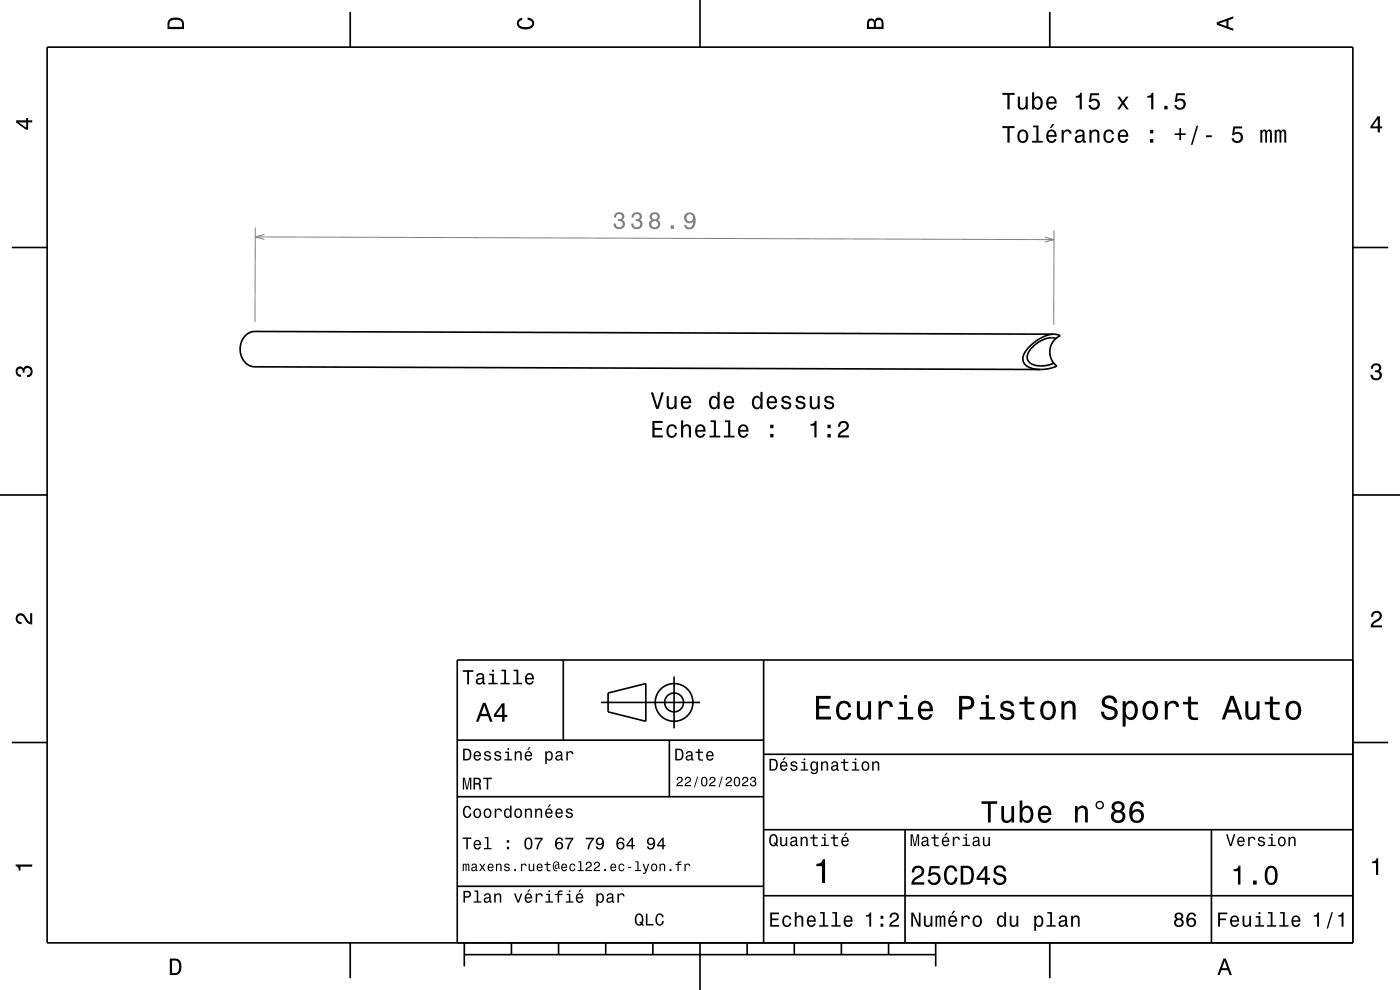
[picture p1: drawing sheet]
<svg xmlns="http://www.w3.org/2000/svg" width="297mm" height="210mm" viewBox="0 0 297 210" stroke-linecap="round" stroke-linejoin="round" font-family="sans-serif">
<path d="M54.2 48.3l-.1 20M223.6 48.8l-.1 20.1" fill="none" stroke="#808080" stroke-width=".21"/>
<g fill="none" stroke="#000" stroke-width=".35">
<path d="M10 10h277v190h-277zM74.3 2.5v7.5M148.5 0v10M222.7 2.5v7.5M2.5 52.5h7.5M287 52.5h7.5M220.8 77.6h.1M223.1 71.6h.1M223.1 71.6a6.1 6.1 0 0 0-5.2 3.9 2.07 2.07 0 0 0 2.4 2.1h.5M223.1 71.6l.9 .2M223.5 70.9l-169.4-.6a3.8 3.8 0 0 0-2.7 5.7 3 3 0 0 0 2.7 1.8l166.6 .6M223.5 70.9a8.5 8.5 0 0 0-6.3 4.4 2.12 2.12 0 0 0 1.8 2.9l1.7 .2"/>
<path d="M223.5 70.9h.1M223.5 70.9l1.4 .3-.9 .6M223.6 77l-1.1 .4-1.7 .2M224 71.8a3.8 3.8 0 0 0 .2 5.9l-1.4 .4-2.1 .3M0 105h10M287 105h10M119.5 140v17M162 140v60M287 140h-190v60M2.5 157.5h7.5M97 157h65M127.5 149h21"/>
<path d="M129 147l8-2v8l-8-2zM142 157v12M143 143.5v11M287 157.5h7.5M97 169h65M162 176h125M162 160h125M192 176v24M257 176v24M97 188h65M162 190h125M74.3 200v7.5"/>
<path d="M98.5 202.5h100M98.5 200v5M108.5 200v2.5M118.5 200v2.5M128.5 200v2.5M138.5 200v2.5M148.5 200v10M158.5 200v2.5M168.5 200v2.5M178.5 200v2.5M188.5 200v2.5M198.5 200v5"/>
<path d="M222.7 200v7.5"/>
<circle cx="143" cy="149" r="2"/>
<circle cx="143" cy="149" r="4"/>
</g>
<g fill="#000">
<path d="M36 4a2.18 2.18 0 0 0-.5 2.2h3.5v-1.2a1.43 1.43 0 0 0-1.7-1.3zM36.3 4.4a2.15 2.15 0 0 1 2.2 .3l.1 1h-2.6v-1z" fill-rule="evenodd"/>
<path d="M109.9 4.2l.9-.4v.4a.7 .7 0 0 0-.7 .5 .7 .7 0 0 0 .3 .8 1.7 1.7 0 0 0 2.5-.5 .9 .9 0 0 0-1-.8v-.5a1.24 1.24 0 0 1 1.4 1.1 1.24 1.24 0 0 1-1 1.4 2.22 2.22 0 0 1-2.5-.7l-.2-.5z" fill-rule="evenodd"/>
<path d="M184.2 4.2l-.3 .7v1.3h3.5v-1.3a.98 .98 0 0 0-.7-1.1 .98 .98 0 0 0-1.2 .6 .84 .84 0 0 0-1.3-.2zM184.5 4.5a.54 .54 0 0 1 .6-.1 .54 .54 0 0 1 .3 .6v.7h-1zM185.9 4.4a.62 .62 0 0 1 .8-.1 .62 .62 0 0 1 .3 .6v.8h-1.2z" fill-rule="evenodd"/>
<path d="M258.1 4.7v.6l3.5 1.2v-.4l-1-.4v-1.4l1-.4v-.4zM258.6 5l1.6-.5v1z" fill-rule="evenodd"/>
<path d="M3.4 25.5v.5l2.1 1.5h.5v-1.5h.8v-.5h-.8v-.5h-.4v.5zM4 26h1.6v1.1z" fill-rule="evenodd"/>
<path d="M292.3 24.7l-1.6 2.1v.4h1.6v.9h.4v-.9h.5v-.4h-.5v-2.1zM292.3 25.2v1.6h-1.1z" fill-rule="evenodd"/>
<path d="M291.1 77.4a1.08 1.08 0 0 1 1.4-.2 1.08 1.08 0 0 1 .4 1.2l-.3 .3a1.06 1.06 0 0 1 .5 1.3 1.06 1.06 0 0 1-1.2 .7 1.1 1.1 0 0 1-1.2-1.2h.5a.71 .71 0 0 0 1 .8 .71 .71 0 0 0 .1-1.3h-.6v-.4a.61 .61 0 0 0 .8-.3 .61 .61 0 0 0-.2-.8 .61 .61 0 0 0-.9 .2l-.1 .5h-.5z" fill-rule="evenodd"/>
<path d="M3.6 78a.86 .86 0 0 1 1.4 .2 1.06 1.06 0 0 1 1.2-.6 1.06 1.06 0 0 1 .7 1.2 1.1 1.1 0 0 1-1.2 1.2v-.4a.71 .71 0 0 0 .8-1 .71 .71 0 0 0-1.3-.1v.6h-.4a.61 .61 0 0 0-.3-.8 .61 .61 0 0 0-.8 .2 .61 .61 0 0 0 .2 .8l.6 .2v.4a1.15 1.15 0 0 1-1.2-.6 1.15 1.15 0 0 1 .3-1.3z" fill-rule="evenodd"/>
<path d="M3.6 130.4a1.22 1.22 0 0 1 2 .7l.4 .6 .4 .3v-1.9h.4v2.4a1.8 1.8 0 0 1-1.7-1.4 .71 .71 0 0 0-.9-.5 .71 .71 0 0 0-.5 .8 .71 .71 0 0 0 .9 .5v.5a1.18 1.18 0 0 1-1.2-.7 1.18 1.18 0 0 1 .2-1.3z" fill-rule="evenodd"/>
<path d="M291.2 129.9a1.18 1.18 0 0 1 1.9 .3 1.18 1.18 0 0 1-1 1.7l-.5 .3-.3 .5h1.9v.4h-2.4a1.8 1.8 0 0 1 1.4-1.8 .71 .71 0 0 0 .5-.8 .71 .71 0 0 0-.9-.5 .71 .71 0 0 0-.5 .8h-.4z" fill-rule="evenodd"/>
<path d="M98.2 158.8v2.5h.9a1.37 1.37 0 0 0 .7-2.2 1.56 1.56 0 0 0-1.6-.3zM98.6 159.1a.98 .98 0 0 1 1.1 .7 .98 .98 0 0 1-.6 1.2h-.5zM100.7 159.6a1.04 1.04 0 0 0-.2 1.2 1.04 1.04 0 0 0 1 .5l.5-.5h-.3l-.4 .3a.54 .54 0 0 1-.5-.7h1.3a.83 .83 0 0 0-.4-.9 .83 .83 0 0 0-1 .1zM100.9 159.7l.2-.1a.47 .47 0 0 1 .5 .1 .47 .47 0 0 1 .1 .5h-.9zM102.9 159.5l-.2 .1a.69 .69 0 0 0 .9 .9l.2 .1a.43 .43 0 0 1-.4 .5 .43 .43 0 0 1-.4-.4h-.3a.74 .74 0 0 0 .9 .7 .74 .74 0 0 0 .5-1l-1-.4a.38 .38 0 0 1 .3-.5 .38 .38 0 0 1 .4 .4h.3a.78 .78 0 0 0-1.2-.4zM105.1 159.5l-.2 .1a.69 .69 0 0 0 .9 .9l.2 .1a.43 .43 0 0 1-.4 .5 .43 .43 0 0 1-.5-.4h-.3a.74 .74 0 0 0 .9 .7 .74 .74 0 0 0 .5-1l-.9-.4a.38 .38 0 0 1 .3-.5 .38 .38 0 0 1 .4 .4h.3a.77 .77 0 0 0-1.2-.4zM107.2 159.4v.3h.5v1.3h-.7v.3h1.6v-.3h-.6v-1.6zM107.7 158.7v.4h.3v-.4zM109.2 159.4v1.9h.3v-1.1a.45 .45 0 0 1 .4-.6 .45 .45 0 0 1 .5 .5v1.2h.3v-1.3a.63 .63 0 0 0-.5-.7 .63 .63 0 0 0-.7 .4v-.3zM112.2 158.5l-.4 .6h.3l.5-.6zM111.5 159.6a1.04 1.04 0 0 0-.2 1.2 1.04 1.04 0 0 0 1.1 .5l.5-.5h-.3l-.5 .3a.54 .54 0 0 1-.5-.7h1.3a.83 .83 0 0 0-.4-.9 .83 .83 0 0 0-1 .1zM111.8 159.7l.1-.1a.48 .48 0 0 1 .5 .1 .48 .48 0 0 1 .2 .5h-1zM115.7 159.4v2.7h.3v-1.1a.66 .66 0 0 0 .7 .4 .66 .66 0 0 0 .5-.6 .91 .91 0 0 0 0-1.1 .91 .91 0 0 0-1-.3l-.2 .3v-.3zM116.1 159.8a.45 .45 0 0 1 .5-.2 .45 .45 0 0 1 .3 .4 .65 .65 0 0 1 .1 .8 .65 .65 0 0 1-.7 .2 .98 .98 0 0 1-.2-1.2zM118.1 159.5l-.2 .4h.3a.39 .39 0 0 1 .4-.3 .39 .39 0 0 1 .3 .5h-.1a.65 .65 0 0 0-1 .4 .65 .65 0 0 0 .6 .9l.6-.3 .1 .2h.4v-.2l-.2-.1v-1.1a.72 .72 0 0 0-.5-.6 .72 .72 0 0 0-.7 .2zM118.2 160.6l.8-.3a.55 .55 0 0 1-.2 .7 .55 .55 0 0 1-.6 0zM120.1 159.4v1.9h.4v-1.1a.47 .47 0 0 1 .2-.6 .47 .47 0 0 1 .6 .2v.2h.4a.64 .64 0 0 0-.5-.7 .64 .64 0 0 0-.8 .4v-.3z" fill-rule="evenodd"/>
<path d="M98.2 142.2v.3h.9v2.7h.4v-2.7h.9v-.3zM101.3 143l-.3 .5h.4a.47 .47 0 0 1 .5-.4 .47 .47 0 0 1 .4 .6l-.2 .1a.84 .84 0 0 0-1 .2 .84 .84 0 0 0 0 1.1 .9 .9 0 0 0 1.3-.2l.1 .2 .5 .1v-.3l-.3-.1v-1.3a.87 .87 0 0 0-1.4-.5zM101.4 144.3l.9-.3a.66 .66 0 0 1-.1 .7 .66 .66 0 0 1-.8 .1zM103.8 142.9v.3h.6v1.6h-.8v.4h2v-.4h-.8v-1.9zM104.4 142.1v.4h.4v-.4zM106.4 142.1v.3h.6v2.4h-.8v.4h1.9v-.4h-.7v-2.7zM109 142.1v.3h.6v2.4h-.8v.4h1.9v-.4h-.7v-2.7zM111.6 143.1a1.32 1.32 0 0 0 .7 2.1 .9 .9 0 0 0 .9-.7h-.3l-.2 .3-.4 .1a.65 .65 0 0 1-.6-.8h1.6a1 1 0 0 0-.4-1.2 1 1 0 0 0-1.3 .2zM111.9 143.3a.57 .57 0 0 1 .7-.1 .57 .57 0 0 1 .3 .6h-1.2z" fill-rule="evenodd"/>
<path d="M102.4 149.1l-1.4 4h.5l.4-1.2h1.6l.4 1.2h.6l-1.5-4zM102.7 149.7l.7 1.7h-1.3zM106.5 149.2l-1.7 2.4v.5h1.7v1h.5v-1h.6v-.5h-.6v-2.4zM106.5 149.9v1.7h-1.3z" fill-rule="evenodd"/>
<path d="M143.2 158.8v2.5h.9a1.37 1.37 0 0 0 .7-2.2 1.56 1.56 0 0 0-1.6-.3zM143.6 159.1a.98 .98 0 0 1 1.1 .7 .98 .98 0 0 1-.6 1.2h-.5zM145.7 159.5l-.2 .4h.3a.39 .39 0 0 1 .5-.3 .39 .39 0 0 1 .3 .5h-.2a.65 .65 0 0 0-.9 .4 .65 .65 0 0 0 .5 .9l.7-.3v.2h.4v-.2l-.1-.1-.1-1.1a.73 .73 0 0 0-.4-.6 .73 .73 0 0 0-.8 .2zM145.8 160.6l.8-.3a.55 .55 0 0 1-.1 .7 .55 .55 0 0 1-.7 0zM148.1 158.9v.5h-.5v.3h.5v1.3a.75 .75 0 0 0 1 .4v-.3a.48 .48 0 0 1-.7-.3v-1.1h.7v-.3h-.7v-.5zM150 159.6a1.04 1.04 0 0 0-.2 1.2 1.04 1.04 0 0 0 1.1 .5l.5-.5h-.4l-.4 .3a.54 .54 0 0 1-.5-.7h1.3a.83 .83 0 0 0-.4-.9 .83 .83 0 0 0-1 .1zM150.3 159.7l.1-.1a.48 .48 0 0 1 .5 .1 .48 .48 0 0 1 .2 .5h-1z" fill-rule="evenodd"/>
<path d="M173.1 147.6v5h3.2v-.6h-2.5v-1.7h2.2v-.6h-2.2v-1.5h2.4v-.6zM177.8 149.2a2.59 2.59 0 0 0 .5 3.4 1.58 1.58 0 0 0 2.3-1.4h-.6a.95 .95 0 0 1-.9 1 .95 .95 0 0 1-1-.9 1.59 1.59 0 0 1 .9-2.1 .85 .85 0 0 1 .9 .8h.7a1.56 1.56 0 0 0-1.1-1.3 1.56 1.56 0 0 0-1.7 .5zM181.8 148.8v2.5a1.27 1.27 0 0 0 .9 1.4 1.27 1.27 0 0 0 1.5-.7v.6h.6v-3.8h-.6v2.2a.92 .92 0 0 1-.6 1.1 .92 .92 0 0 1-1.2-.4v-2.9zM186.4 148.8v3.8h.6v-2.2a.95 .95 0 0 1 .5-1.1 .95 .95 0 0 1 1.2 .3l.1 .4h.6a1.28 1.28 0 0 0-1-1.4 1.28 1.28 0 0 0-1.4 .8v-.6zM190.8 148.9v.5h1v2.7h-1.3v.5h3.2v-.5h-1.3v-3.2zM191.8 147.4v.8h.6v-.8zM195.1 149.2a2.62 2.62 0 0 0 .5 3.4 1.57 1.57 0 0 0 2.2-1.1h-.6l-.3 .5-.5 .2a1.08 1.08 0 0 1-1-1.3h2.5a1.66 1.66 0 0 0-.7-2 1.66 1.66 0 0 0-2.1 .3zM195.6 149.5a.94 .94 0 0 1 1.2-.2 .94 .94 0 0 1 .5 1h-1.9zM203.5 147.6v5h.6v-2.1h.8a1.47 1.47 0 0 0 1.8-1.2 1.47 1.47 0 0 0-1.5-1.7zM204.1 148.2a1.6 1.6 0 0 1 1.8 .5 .86 .86 0 0 1 0 .9 .86 .86 0 0 1-.9 .3h-.9zM208.1 148.9v.5h1v2.7h-1.3v.5h3.3v-.5h-1.3v-3.2zM209.1 147.4v.8h.7v-.8zM212.6 148.9a1.08 1.08 0 0 0-.3 1.2 1.08 1.08 0 0 0 1 .7l1.1 .4a.57 .57 0 0 1 .2 .6 .57 .57 0 0 1-.5 .4 .96 .96 0 0 1-1.4-.8h-.6a1.6 1.6 0 0 0 1.3 1.4 1.6 1.6 0 0 0 1.7-.8 1.13 1.13 0 0 0-1-1.6l-1.1-.3-.2-.4a.87 .87 0 0 1 .9-.5 .87 .87 0 0 1 .8 .6h.6a1.41 1.41 0 0 0-2.1-1.1zM217.4 147.8v1.1h-1.1v.5h1.1v2.6l.2 .4 .4 .3h1.4v-.5a.97 .97 0 0 1-1.4-.5v-2.3h1.4v-.5h-1.4v-1.1zM221.1 149.2a2.56 2.56 0 0 0 .5 3.4 1.72 1.72 0 0 0 1.8-.2 1.72 1.72 0 0 0 .6-1.7 1.7 1.7 0 0 0-.9-1.9 1.7 1.7 0 0 0-2 .4zM221.6 149.6a.96 .96 0 0 1 1-.4 .96 .96 0 0 1 .7 .8 1.59 1.59 0 0 1-1 2.2 1.19 1.19 0 0 1-1-1.5zM225.2 148.8v3.8h.6v-2.2a.97 .97 0 0 1 .5-1.1 .97 .97 0 0 1 1.1 .2l.1 .7v2.4h.7v-2.5a1.27 1.27 0 0 0-.9-1.4 1.27 1.27 0 0 0-1.5 .6v-.5zM234.1 147.9a1.38 1.38 0 0 0-.3 1.5 1.38 1.38 0 0 0 1.3 .9 1.25 1.25 0 0 1 1.4 .9 1.15 1.15 0 0 1-1.3 .9 1.15 1.15 0 0 1-1-1.1h-.7a1.8 1.8 0 0 0 1.7 1.8 1.8 1.8 0 0 0 1.9-1.6 1.46 1.46 0 0 0-1.5-1.4l-.6-.2a.83 .83 0 0 1-.5-1.1 .83 .83 0 0 1 1.2-.3l.5 .5 .1 .4h.7a1.67 1.67 0 0 0-1-1.6 1.67 1.67 0 0 0-1.9 .4zM238.2 148.8v5.3h.6v-2.1a1.32 1.32 0 0 0 1.4 .7 1.32 1.32 0 0 0 1.1-1.1 2.43 2.43 0 0 0-.8-2.8 1.21 1.21 0 0 0-1.7 .5v-.5zM239.1 149.6a.9 .9 0 0 1 .9-.4 .9 .9 0 0 1 .7 .8 1.61 1.61 0 0 1-.9 2.2 1.18 1.18 0 0 1-1-1.5zM242.8 149.2a2.56 2.56 0 0 0 .5 3.4 1.72 1.72 0 0 0 1.8-.2 1.72 1.72 0 0 0 .6-1.7 1.7 1.7 0 0 0-.9-1.9 1.7 1.7 0 0 0-2 .4zM243.3 149.6a.96 .96 0 0 1 1-.4 .96 .96 0 0 1 .7 .8 1.59 1.59 0 0 1-1 2.2 1.19 1.19 0 0 1-1-1.5zM247.1 148.8v3.8h.6v-2.2a.95 .95 0 0 1 .5-1.1 .95 .95 0 0 1 1.2 .3l.1 .4h.6a1.28 1.28 0 0 0-1-1.4 1.28 1.28 0 0 0-1.4 .8v-.6zM252 147.8v1.1h-1v.5h1l.1 2.6 .2 .4 .4 .3h1.4v-.5a.97 .97 0 0 1-1.4-.5v-2.3h1.4v-.5h-1.4v-1.1zM261 147.6l-1.8 5h.6l.6-1.4h2l.5 1.4h.7l-1.9-5zM261.4 148.3l.7 2.2h-1.5zM264.2 148.8v2.5a1.27 1.27 0 0 0 .9 1.4 1.27 1.27 0 0 0 1.5-.7v.6h.6v-3.8h-.6v2.2a.92 .92 0 0 1-.6 1.1 .92 .92 0 0 1-1.1-.4l-.1-2.9zM269.4 147.8v1.1h-1.1v.5h1.1v2.6l.2 .4 .4 .3 .7 .1 .8-.1v-.5a.97 .97 0 0 1-1.4-.5l-.1-2.3h1.5v-.5h-1.5v-1.1zM273.1 149.2a2.56 2.56 0 0 0 .6 3.4 1.72 1.72 0 0 0 1.8-.2 1.72 1.72 0 0 0 .6-1.7 1.7 1.7 0 0 0-.9-1.9 1.7 1.7 0 0 0-2.1 .4zM273.6 149.6a.96 .96 0 0 1 1-.4 .96 .96 0 0 1 .7 .8 1.59 1.59 0 0 1-.9 2.2 1.19 1.19 0 0 1-1.1-1.5z" fill-rule="evenodd"/>
<path d="M98.2 165v2.5h.3v-2.3l.4 2.3h.3l.5-2.3v2.3h.3v-2.5h-.5l-.4 2.2-.5-2.2zM100.4 165v2.5h.4v-1.1l.7 .1 .2 1h.4l-.2-1.1-.2-.1a.69 .69 0 0 0 .3-.9 .69 .69 0 0 0-.7-.4zM100.8 165.3h.4a.43 .43 0 0 1 .5 .4 .43 .43 0 0 1-.5 .4h-.4zM102.5 165v.3h.8v2.2h.3v-2.2h.7v-.3z" fill-rule="evenodd"/>
<path d="M98.4 171.2a1.45 1.45 0 0 0 .7 2.3 .94 .94 0 0 0 .9-1h-.3a.59 .59 0 0 1-.8 .7 1.31 1.31 0 0 1 .2-2l.3 .1 .2 .4h.4a.85 .85 0 0 0-.6-.8 .85 .85 0 0 0-1 .3zM100.6 171.7a1.04 1.04 0 0 0-.1 1.3 1.04 1.04 0 0 0 1.1 .5 1.04 1.04 0 0 0 .5-1.3 1.04 1.04 0 0 0-1.2-.7zM100.9 171.9a.48 .48 0 0 1 .5-.1 .48 .48 0 0 1 .3 .4 .66 .66 0 0 1 0 .7 .66 .66 0 0 1-.7 .3 .98 .98 0 0 1-.1-1.3zM102.8 171.7a1.04 1.04 0 0 0-.2 1.3 1.04 1.04 0 0 0 1.2 .5 1.04 1.04 0 0 0 .5-1.3 1.04 1.04 0 0 0-1.2-.7zM103 171.9a.48 .48 0 0 1 .5-.1 .48 .48 0 0 1 .4 .4 .66 .66 0 0 1 0 .7 .66 .66 0 0 1-.7 .3 .97 .97 0 0 1-.2-1.3zM105 171.5v2h.3v-1.1a.47 .47 0 0 1 .2-.6 .47 .47 0 0 1 .6 .2l.1 .1h.3a.64 .64 0 0 0-.5-.6 .64 .64 0 0 0-.7 .4v-.4zM107.1 171.7a1.06 1.06 0 0 0-.2 1.2 1.06 1.06 0 0 0 .9 .6l.4-.3v.3h.3v-2.6h-.3v.9a.63 .63 0 0 0-1.1-.1zM107.4 171.9a.44 .44 0 0 1 .4-.1 .44 .44 0 0 1 .4 .4 .65 .65 0 0 1 0 .7 .65 .65 0 0 1-.7 .3l-.2-.4zM109.3 171.7a1.04 1.04 0 0 0-.1 1.3 1.04 1.04 0 0 0 1.1 .5 1.04 1.04 0 0 0 .5-1.3 1.04 1.04 0 0 0-1.2-.7zM109.5 171.9a.48 .48 0 0 1 .6-.1 .48 .48 0 0 1 .3 .4 .66 .66 0 0 1 0 .7 .66 .66 0 0 1-.7 .3 .98 .98 0 0 1-.2-1.3zM111.4 171.5v2h.3v-1.1a.45 .45 0 0 1 .3-.7 .45 .45 0 0 1 .5 .6v1.2h.4v-1.3a.63 .63 0 0 0-.5-.7 .63 .63 0 0 0-.7 .3v-.3zM113.5 171.5v2h.3v-1.1a.45 .45 0 0 1 .3-.6 .45 .45 0 0 1 .6 .2v1.5h.3v-1.3a.63 .63 0 0 0-.4-.7 .63 .63 0 0 0-.8 .3v-.3zM116.5 170.7l-.3 .6h.2l.5-.6zM115.9 171.7a1.04 1.04 0 0 0-.2 1.2 1.04 1.04 0 0 0 1 .6l.5-.6h-.3l-.4 .4a.54 .54 0 0 1-.5-.7h1.2a.83 .83 0 0 0-.3-1 .83 .83 0 0 0-1 .1zM116.1 171.9l.2-.1a.47 .47 0 0 1 .4 .1 .47 .47 0 0 1 .2 .4h-.9zM118 171.7a1.04 1.04 0 0 0-.2 1.2 1.04 1.04 0 0 0 1.1 .6l.5-.6h-.3l-.5 .4a.53 .53 0 0 1-.5-.7h1.3a.83 .83 0 0 0-.3-1 .83 .83 0 0 0-1.1 .1zM118.3 171.9l.1-.1a.47 .47 0 0 1 .5 .1 .47 .47 0 0 1 .2 .4h-1zM120.2 171.6l-.1 .2a.69 .69 0 0 0 .8 .9l.3 .1a.43 .43 0 0 1-.4 .5 .43 .43 0 0 1-.5-.4h-.3a.74 .74 0 0 0 .9 .7 .74 .74 0 0 0 .5-1.1l-1-.3a.38 .38 0 0 1 .3-.5 .38 .38 0 0 1 .5 .3h.3a.77 .77 0 0 0-1.3-.4z" fill-rule="evenodd"/>
<path d="M143.7 164.9l-.2 .6h.3a.4 .4 0 0 1 .3-.5 .4 .4 0 0 1 .5 .3 .4 .4 0 0 1-.3 .5l-.2 .1a.93 .93 0 0 0-.6 .9h1.4v-.3h-1.1l.5-.4a.67 .67 0 0 0 .5-1 .67 .67 0 0 0-1.1-.2zM145.5 164.9l-.2 .6h.2a.4 .4 0 0 1 .3-.5 .4 .4 0 0 1 .5 .3 .4 .4 0 0 1-.3 .5l-.1 .1a.93 .93 0 0 0-.7 .9h1.4v-.3h-1.1l.5-.4a.67 .67 0 0 0 .5-1 .67 .67 0 0 0-1-.2zM147.9 164.7l-.7 2.3h.2l.7-2.3zM148.9 165a1.15 1.15 0 0 0 .5 1.8 1.16 1.16 0 0 0 .5-1.8 .63 .63 0 0 0-1 0zM149.2 165.1l.2-.1a.98 .98 0 0 1 0 1.6l-.2-.1-.2-.3v-.7zM150.7 164.9l-.2 .6h.2a.4 .4 0 0 1 .3-.5 .4 .4 0 0 1 .5 .3 .4 .4 0 0 1-.3 .5l-.1 .1a.95 .95 0 0 0-.7 .9h1.4v-.3h-1.1l.5-.4a.67 .67 0 0 0 .5-1 .67 .67 0 0 0-1-.2zM153.1 164.7l-.7 2.3h.2l.7-2.3zM154.1 164.9l-.2 .6h.3a.4 .4 0 0 1 .3-.5 .4 .4 0 0 1 .5 .3 .4 .4 0 0 1-.3 .5l-.2 .1a.93 .93 0 0 0-.6 .9h1.4v-.3h-1.1l.5-.4a.67 .67 0 0 0 .5-1 .67 .67 0 0 0-1.1-.2zM155.8 165a1.15 1.15 0 0 0 .5 1.8 1.16 1.16 0 0 0 .5-1.8 .63 .63 0 0 0-1 0zM156.1 165.1l.2-.1a.98 .98 0 0 1 0 1.6l-.2-.1-.2-.3v-.7zM157.6 164.9l-.2 .6h.3a.4 .4 0 0 1 .3-.5 .4 .4 0 0 1 .5 .3 .4 .4 0 0 1-.3 .5l-.2 .1a.94 .94 0 0 0-.6 .9h1.3v-.3h-1l.4-.4a.67 .67 0 0 0 .6-1 .67 .67 0 0 0-1.1-.2zM159.3 164.9l-.2 .5h.3a.35 .35 0 0 1 .2-.4 .35 .35 0 0 1 .4 .1 .35 .35 0 0 1-.1 .5h-.3v.2a.42 .42 0 0 1 .6 .4 .42 .42 0 0 1-.5 .5 .42 .42 0 0 1-.4-.6h-.2a.66 .66 0 0 0 .9 .7 .66 .66 0 0 0 .2-1.1 .58 .58 0 0 0 0-.9 .58 .58 0 0 0-.9 .1z" fill-rule="evenodd"/>
<path d="M163.2 161v2.5h.9a1.37 1.37 0 0 0 .7-2.2 1.58 1.58 0 0 0-1.6-.3zM163.6 161.3a.98 .98 0 0 1 1.1 .7 .98 .98 0 0 1-.6 1.2h-.5zM166.4 160.7l-.4 .6h.2l.5-.6zM165.7 161.7a1.04 1.04 0 0 0-.2 1.2 1.04 1.04 0 0 0 1 .6l.5-.6h-.3l-.4 .4a.54 .54 0 0 1-.5-.7h1.3a.83 .83 0 0 0-.4-1 .83 .83 0 0 0-1 .1zM165.9 161.9l.2-.1a.48 .48 0 0 1 .5 .1 .48 .48 0 0 1 .1 .4h-.9zM167.9 161.6l-.2 .2a.68 .68 0 0 0 .9 .9l.2 .1a.43 .43 0 0 1-.4 .5 .43 .43 0 0 1-.4-.4h-.3a.74 .74 0 0 0 .9 .7 .74 .74 0 0 0 .5-1.1l-1-.3a.38 .38 0 0 1 .3-.5 .38 .38 0 0 1 .4 .4l.3-.1a.78 .78 0 0 0-1.2-.4zM170 161.6v.3h.5v1.3h-.7v.3h1.7v-.3h-.7v-1.6zM170.5 160.9v.3h.3v-.3zM172.1 161.7a1.06 1.06 0 0 0-.2 1.2 1.06 1.06 0 0 0 .9 .6l.4-.3a.52 .52 0 0 1-.2 .7 .52 .52 0 0 1-.7-.3h-.3a.78 .78 0 0 0 .9 .6 .78 .78 0 0 0 .6-.8v-1.9h-.3v.4l-.2-.3a.64 .64 0 0 0-.9 .1zM172.4 161.9a.45 .45 0 0 1 .4-.1 .45 .45 0 0 1 .4 .4 .65 .65 0 0 1 0 .7 .65 .65 0 0 1-.7 .3l-.2-.4zM174.2 161.5v2h.3v-1.1a.45 .45 0 0 1 .3-.6 .45 .45 0 0 1 .5 .2l.1 1.5h.3v-1.3a.63 .63 0 0 0-.5-.7 .63 .63 0 0 0-.7 .3v-.3zM176.6 161.6l-.2 .5h.3a.39 .39 0 0 1 .4-.4 .39 .39 0 0 1 .3 .6h-.1a.65 .65 0 0 0-1 .4 .65 .65 0 0 0 .6 .8l.6-.3 .1 .2 .4 .1-.2-.4v-1a.73 .73 0 0 0-1.2-.5zM176.7 162.7l.8-.2a.55 .55 0 0 1-.2 .6 .55 .55 0 0 1-.6 .1zM178.9 161v.6h-.5v.3h.5l.1 1.3a.75 .75 0 0 0 1 .3v-.3a.48 .48 0 0 1-.7-.2v-1.1h.7v-.3h-.7v-.6zM180.8 161.6v.3h.5v1.3h-.6v.3h1.6v-.3h-.6v-1.6zM181.3 160.9v.3h.4v-.3zM183 161.7a1.04 1.04 0 0 0-.2 1.3 1.04 1.04 0 0 0 1.2 .5 1.04 1.04 0 0 0 .4-1.3 1.04 1.04 0 0 0-1.2-.7zM183.2 161.9a.48 .48 0 0 1 .5-.1 .48 .48 0 0 1 .4 .4 .66 .66 0 0 1 0 .7 .66 .66 0 0 1-.7 .3 .98 .98 0 0 1-.2-1.3zM185 161.5v2h.3v-1.1a.45 .45 0 0 1 .3-.6 .45 .45 0 0 1 .6 .2v1.5h.3v-1.3a.63 .63 0 0 0-.4-.7 .63 .63 0 0 0-.8 .3v-.3z" fill-rule="evenodd"/>
<path d="M163.4 177.2a1.45 1.45 0 0 0 .7 2.3l.5-.2 .3 .3 .2-.2-.3-.3a1.53 1.53 0 0 0-.5-2.2l-.6 .1zM163.8 177.3l.3-.1a1.21 1.21 0 0 1 .5 1.7l-.3-.3-.2 .2 .3 .3a.45 .45 0 0 1-.7-.1 1.62 1.62 0 0 1 .1-1.7zM165.5 177.5v1.3a.63 .63 0 0 0 .4 .7 .63 .63 0 0 0 .8-.3v.3h.3v-2h-.3v1.2a.46 .46 0 0 1-.3 .5 .46 .46 0 0 1-.6-.2v-1.5zM167.9 177.6l-.2 .5h.3a.39 .39 0 0 1 .5-.4 .39 .39 0 0 1 .2 .6h-.1a.65 .65 0 0 0-.9 .4 .65 .65 0 0 0 .5 .8l.6-.3 .1 .2 .4 .1v-.3h-.2v-1.1a.73 .73 0 0 0-1.2-.5zM168 178.7l.8-.2a.55 .55 0 0 1-.2 .6 .55 .55 0 0 1-.6 .1zM169.8 177.5v2h.4v-1.1a.45 .45 0 0 1 .2-.6 .45 .45 0 0 1 .6 .2v1.5h.3v-1.3a.63 .63 0 0 0-.4-.7 .63 .63 0 0 0-.8 .3v-.3zM172.4 177v.6h-.5v.3h.5l.1 1.3a.75 .75 0 0 0 1 .3v-.3a.49 .49 0 0 1-.7-.2v-1.1h.7v-.3h-.7v-.6zM174.3 177.6v.3h.5v1.3h-.6v.3h1.6v-.3h-.6v-1.6zM174.8 176.9v.3h.4v-.3zM176.8 177v.6h-.6v.3h.6v1.3a.74 .74 0 0 0 1 .3v-.3a.49 .49 0 0 1-.7-.2v-1.1h.7v-.3h-.7v-.6zM179.4 176.7l-.4 .6h.2l.5-.6zM178.7 177.7a1.04 1.04 0 0 0-.2 1.2 1.04 1.04 0 0 0 1 .6l.5-.6h-.3l-.4 .4a.54 .54 0 0 1-.5-.7h1.3a.83 .83 0 0 0-.4-1 .83 .83 0 0 0-1 .1zM178.9 177.9l.2-.1a.48 .48 0 0 1 .5 .1 .48 .48 0 0 1 .1 .4h-.9z" fill-rule="evenodd"/>
<path d="M193.2 177v2.5h.3v-2.3l.4 2.3h.3l.5-2.3v2.3h.3v-2.5h-.5l-.4 2.2-.5-2.2zM195.7 177.6l-.2 .5h.3a.39 .39 0 0 1 .5-.4 .39 .39 0 0 1 .3 .6h-.2a.65 .65 0 0 0-.9 .4 .65 .65 0 0 0 .5 .8l.7-.3v.2l.4 .1v-.3h-.1l-.1-1.1a.73 .73 0 0 0-1.2-.5zM195.8 178.7l.8-.2a.55 .55 0 0 1-.1 .6 .55 .55 0 0 1-.7 .1zM198.1 177v.6h-.5v.3h.5v1.3a.74 .74 0 0 0 1 .3v-.3a.49 .49 0 0 1-.7-.2v-1.1h.7v-.3h-.7v-.6zM200.7 176.7l-.4 .6h.3l.5-.6zM200 177.7a1.04 1.04 0 0 0-.2 1.2 1.04 1.04 0 0 0 1.1 .6l.5-.6h-.4l-.4 .4a.54 .54 0 0 1-.5-.7h1.3a.83 .83 0 0 0-.4-1 .83 .83 0 0 0-1 .1zM200.3 177.9l.1-.1a.48 .48 0 0 1 .5 .1 .48 .48 0 0 1 .2 .4h-1zM202.1 177.5v2h.3v-1.1a.47 .47 0 0 1 .3-.6 .47 .47 0 0 1 .6 .2v.1h.3a.64 .64 0 0 0-.4-.6 .64 .64 0 0 0-.8 .4v-.4zM204.3 177.6v.3h.5v1.3h-.6v.3h1.6v-.3h-.6v-1.6zM204.8 176.9v.3h.4v-.3zM206.6 177.6l-.2 .5h.3a.39 .39 0 0 1 .4-.4 .39 .39 0 0 1 .3 .6h-.1a.65 .65 0 0 0-1 .4 .65 .65 0 0 0 .6 .8l.6-.3 .1 .2 .4 .1v-.3h-.2v-1.1a.72 .72 0 0 0-.5-.6 .72 .72 0 0 0-.7 .1zM206.7 178.7l.8-.2a.55 .55 0 0 1-.2 .6 .55 .55 0 0 1-.6 .1zM208.5 177.5v1.3a.63 .63 0 0 0 .5 .7 .63 .63 0 0 0 .7-.3v.3h.3v-2h-.3v1.2a.46 .46 0 0 1-.3 .5 .46 .46 0 0 1-.6-.2v-1.5z" fill-rule="evenodd"/>
<path d="M208.2 170v.5h1.4v4h.6v-4h1.3v-.5zM212.4 171v2.3a1.14 1.14 0 0 0 .8 1.2 1.14 1.14 0 0 0 1.4-.6v.6h.5v-3.5h-.5v2a.83 .83 0 0 1-.5 1 .83 .83 0 0 1-1.1-.4v-2.6zM216.3 169.8v4.7h.6v-.6a1.19 1.19 0 0 0 1.3 .7 1.19 1.19 0 0 0 .9-1.1 1.93 1.93 0 0 0-1.2-2.6l-.6 .1-.4 .5v-1.7zM217.1 171.7a.81 .81 0 0 1 .9-.3 .81 .81 0 0 1 .6 .7 1.45 1.45 0 0 1-.8 2 1.52 1.52 0 0 1-.7-2.4zM220.6 171.4a1.98 1.98 0 0 0 1 3.2 1.36 1.36 0 0 0 1.4-1.1h-.6l-.3 .4-.5 .2a.97 .97 0 0 1-.8-1.2h2.2a1.5 1.5 0 0 0-.6-1.8 1.5 1.5 0 0 0-1.8 .3zM221 171.6a.85 .85 0 0 1 1-.1 .85 .85 0 0 1 .4 .9h-1.6zM228.1 171v3.5h.5v-2a.82 .82 0 0 1 .5-1 .82 .82 0 0 1 1.1 .4v2.6h.6v-2.3a1.14 1.14 0 0 0-.8-1.3 1.14 1.14 0 0 0-1.4 .6v-.5zM232.4 170.8a.91 .91 0 0 0 1.8 0 .91 .91 0 0 0-1.8 0zM232.7 170.8a.62 .62 0 0 1 1.2 0 .62 .62 0 0 1-1.2 0zM236.2 170.3a1.08 1.08 0 0 0 .2 1.7 1.36 1.36 0 0 0-.7 1.7 1.36 1.36 0 0 0 1.5 .9 1.36 1.36 0 0 0 1.5-.9 1.36 1.36 0 0 0-.7-1.7 1.14 1.14 0 0 0 .5-1.4 1.14 1.14 0 0 0-1.3-.7zM236.3 173.2a.91 .91 0 0 1 1.8 0 .91 .91 0 0 1-1.8 0zM236.4 171.2a.8 .8 0 0 1 1.6 0 .8 .8 0 0 1-1.6 0zM240.2 170.3l-.4 .6a3.8 3.8 0 0 0 .2 3.2 1.52 1.52 0 0 0 2 .4 1.52 1.52 0 0 0 .5-2 1.52 1.52 0 0 0-1.8-.8l-.5 .4a1.32 1.32 0 0 1 1.1-1.6 .74 .74 0 0 1 .8 .7h.6a1.43 1.43 0 0 0-1-1.2 1.43 1.43 0 0 0-1.5 .3zM240.2 173.1a.96 .96 0 0 1 1.9 0 .96 .96 0 0 1-1.9 0z" fill-rule="evenodd"/>
<path d="M260.1 177l.8 2.5h.4l.8-2.5h-.4l-.6 2.1-.7-2.1zM262.7 177.7a1.04 1.04 0 0 0-.2 1.2 1.04 1.04 0 0 0 1 .6l.5-.6h-.3l-.4 .4a.54 .54 0 0 1-.5-.7h1.3a.83 .83 0 0 0-.4-1 .83 .83 0 0 0-1 .1zM262.9 177.9l.2-.1a.48 .48 0 0 1 .5 .1 .48 .48 0 0 1 .1 .4h-.9zM264.8 177.5v2h.3v-1.1a.47 .47 0 0 1 .3-.6 .47 .47 0 0 1 .6 .2v.1h.3a.64 .64 0 0 0-.5-.6 .64 .64 0 0 0-.7 .4v-.4zM267 177.6l-.1 .2a.69 .69 0 0 0 .9 .9l.2 .1a.43 .43 0 0 1-.4 .5 .43 .43 0 0 1-.5-.4h-.3a.74 .74 0 0 0 .9 .7 .74 .74 0 0 0 .5-1.1l-.9-.3a.38 .38 0 0 1 .3-.5 .38 .38 0 0 1 .4 .4l.3-.1a.78 .78 0 0 0-1.3-.4zM269.2 177.6v.3h.5v1.3h-.7v.3h1.6v-.3h-.6v-1.6zM269.7 176.9v.3h.3v-.3zM271.3 177.7a1.04 1.04 0 0 0-.1 1.3 1.04 1.04 0 0 0 1.1 .5 1.04 1.04 0 0 0 .5-1.3 1.04 1.04 0 0 0-1.2-.7zM271.5 177.9a.48 .48 0 0 1 .6-.1 .48 .48 0 0 1 .3 .4 .67 .67 0 0 1 0 .7 .67 .67 0 0 1-.7 .3 .98 .98 0 0 1-.2-1.3zM273.3 177.5v2h.4v-1.1a.45 .45 0 0 1 .3-.7 .45 .45 0 0 1 .5 .6v1.2h.4v-1.3a.63 .63 0 0 0-.5-.7 .63 .63 0 0 0-.7 .3v-.3z" fill-rule="evenodd"/>
<path d="M3.3 183.4h3.5v.4h-2.5v.9h-.3a.77 .77 0 0 0-.7-1z" fill-rule="evenodd"/>
<path d="M98.2 183.2v1.6h.2v-1.2l.2-.2 .2 .2v1.2h.2v-1.2l.2-.2 .1 .3v1.1h.3l-.1-1.5-.2-.1-.3 .2-.3-.2-.3 .2v-.2zM100.2 183.3l-.2 .4h.2a.31 .31 0 0 1 .4-.3 .31 .31 0 0 1 .2 .4 .61 .61 0 0 0-.7 .2 .61 .61 0 0 0 0 .7 .6 .6 0 0 0 .8-.1l.1 .1 .3 .1-.1-.2-.1-1a.58 .58 0 0 0-.3-.4 .58 .58 0 0 0-.6 .1zM100.3 184.2l.6-.2v.2a.34 .34 0 0 1-.3 .4 .34 .34 0 0 1-.4-.4zM101.7 183.2l.5 .8-.6 .8h.3l.4-.6 .4 .6h.3l-.5-.8 .5-.8h-.3l-.4 .6-.3-.6zM103.6 183.4a.83 .83 0 0 0-.1 .9 .83 .83 0 0 0 .8 .5l.4-.5-.8 .3-.2-.5h1v-.1a.64 .64 0 0 0-.3-.8 .64 .64 0 0 0-.8 .2zM103.8 183.5l.4-.1 .3 .5h-.8zM105.2 183.2v1.6h.3v-1.1l.4-.3 .2 .2 .1 1.2h.2v-1a.51 .51 0 0 0-.3-.6 .51 .51 0 0 0-.6 .3v-.3zM107.1 183.3l-.1 .3 .1 .3 .8 .3a.35 .35 0 0 1-.3 .4 .35 .35 0 0 1-.4-.3h-.3a.59 .59 0 0 0 .8 .6 .59 .59 0 0 0 .3-.9l-.7-.2a.31 .31 0 0 1 .2-.4 .31 .31 0 0 1 .4 .2h.2a.62 .62 0 0 0-1-.3zM109.1 184.3v.5h.4v-.5zM110.5 183.2v1.6h.3l.1-1.3 .4-.1 .2 .3h.2a.51 .51 0 0 0-.4-.5 .51 .51 0 0 0-.6 .3v-.3zM112.1 183.2v1a.51 .51 0 0 0 .4 .6 .51 .51 0 0 0 .6-.3v.3h.2v-1.6h-.2v1.1l-.4 .3-.3-.2v-1.2zM114 183.4a.83 .83 0 0 0-.1 .9 .83 .83 0 0 0 .8 .5l.4-.5-.8 .3-.2-.5h1v-.1a.64 .64 0 0 0-.3-.8 .64 .64 0 0 0-.8 .2zM114.2 183.5l.4-.1 .3 .5h-.8zM116 182.8v.5h-.5v.2h.5v1a.6 .6 0 0 0 .8 .3v-.2l-.5-.1-.1-.3v-.7h.6v-.2h-.6v-.5zM117.6 182.9a1.5 1.5 0 0 0 .1 1.9h.6v-.2a.49 .49 0 0 1-.8-.4 .96 .96 0 0 1 .5-1.3l.3 .1 .1 .3a.65 .65 0 0 0-.6 .9l.2 .1 .5-.2v.1l.3 .1-.2-.3a.96 .96 0 0 0-.6-1.3zM117.9 183.7l.5-.2-.1 .5-.4 .1zM119.2 183.4a.83 .83 0 0 0-.1 .9 .83 .83 0 0 0 .8 .5l.4-.5-.8 .3-.2-.5h1v-.1a.64 .64 0 0 0-.3-.8 .64 .64 0 0 0-.8 .2zM119.4 183.5l.4-.1 .3 .5h-.8zM121 183.4a.83 .83 0 0 0-.2 1 .83 .83 0 0 0 .9 .4l.4-.6h-.3l-.2 .4a.58 .58 0 0 1-.6-.6 .58 .58 0 0 1 .6-.6l.2 .3h.3a.63 .63 0 0 0-.5-.5 .63 .63 0 0 0-.6 .2zM122.7 182.7v.2h.4v1.7h-.6v.2h1.3v-.2h-.5v-1.9zM124.4 182.9l-.2 .6h.3a.4 .4 0 0 1 .3-.5 .4 .4 0 0 1 .5 .3 .4 .4 0 0 1-.3 .5l-.2 .1a.93 .93 0 0 0-.6 .9h1.4v-.3h-1.1l.5-.4a.67 .67 0 0 0 .5-1 .67 .67 0 0 0-1.1-.2zM126.1 182.9l-.1 .6h.2a.4 .4 0 0 1 .3-.5 .4 .4 0 0 1 .5 .3 .4 .4 0 0 1-.3 .5l-.1 .1a.94 .94 0 0 0-.7 .9h1.4v-.3h-1.1l.5-.4a.67 .67 0 0 0 .5-1 .67 .67 0 0 0-1.1-.2zM128.2 184.3v.5h.4v-.5zM129.6 183.4a.83 .83 0 0 0-.1 .9 .83 .83 0 0 0 .8 .5l.4-.5-.7 .3-.3-.5h1v-.1a.64 .64 0 0 0-.3-.8 .64 .64 0 0 0-.8 .2zM129.8 183.5l.5-.1 .2 .5h-.8zM131.4 183.4a.83 .83 0 0 0-.2 1 .83 .83 0 0 0 .9 .4l.4-.6h-.3l-.2 .4a.58 .58 0 0 1-.6-.6 .58 .58 0 0 1 .6-.6l.2 .3h.3a.62 .62 0 0 0-.5-.5 .62 .62 0 0 0-.6 .2zM133.2 183.9v.2h.7v-.2zM134.8 182.7v.2h.4v1.7h-.5v.2h1.3v-.2h-.5v-1.9zM136.3 183.2l.6 1.7-.1 .2h-.4v.3h.4l.2-.2 .7-2h-.2l-.5 1.3-.4-1.3zM138.3 183.4a.83 .83 0 0 0-.1 1 .83 .83 0 0 0 .8 .4 .79 .79 0 0 0 .4-1.1 .79 .79 0 0 0-1.1-.3zM138.5 183.6l.1-.2a.56 .56 0 0 1 .6 .6 .56 .56 0 0 1-.6 .6l-.2-.3zM139.9 183.2v1.6h.3v-1.1l.4-.3 .2 .2 .1 1.2h.2v-1a.51 .51 0 0 0-.3-.6 .51 .51 0 0 0-.6 .3v-.3zM142 184.3v.5h.4v-.5zM143.3 183.3v.2h.4v1.3h.3v-1.3h.6v-.2h-.6l.1-.3 .5-.1v-.2h-.3a.46 .46 0 0 0-.6 .6zM145.2 183.2v1.6h.3l.1-1.3 .4-.1 .2 .3h.2a.51 .51 0 0 0-.4-.5 .51 .51 0 0 0-.6 .3v-.3z" fill-rule="evenodd"/>
<path d="M98.3 189v2.5h.4v-1.1a.96 .96 0 0 0 1.2-.7 .67 .67 0 0 0-.7-.7zM98.7 189.3h.4a.43 .43 0 0 1 .5 .4 .43 .43 0 0 1-.5 .4h-.4zM100.6 188.9v.3h.5v2h-.6v.3h1.6v-.3h-.6v-2.3zM102.9 189.6l-.2 .5h.3a.39 .39 0 0 1 .5-.4 .39 .39 0 0 1 .2 .6h-.1a.65 .65 0 0 0-.9 .4 .65 .65 0 0 0 .5 .8l.6-.3 .1 .2 .4 .1v-.3h-.2v-1.1a.73 .73 0 0 0-1.2-.5zM103 190.7l.8-.2a.55 .55 0 0 1-.2 .6 .55 .55 0 0 1-.6 .1zM104.8 189.5v2h.4v-1.1a.45 .45 0 0 1 .2-.6 .45 .45 0 0 1 .6 .2v1.5h.3v-1.3a.63 .63 0 0 0-.4-.7 .63 .63 0 0 0-.8 .3v-.3zM109 189.5l.8 2h.3l.7-2h-.3l-.6 1.6-.5-1.6zM112.2 188.7l-.4 .6h.3l.5-.6zM111.5 189.7a1.04 1.04 0 0 0-.2 1.2 1.04 1.04 0 0 0 1.1 .6l.5-.6h-.3l-.5 .4a.54 .54 0 0 1-.5-.7h1.3a.83 .83 0 0 0-.4-1 .83 .83 0 0 0-1 .1zM111.8 189.9l.1-.1a.48 .48 0 0 1 .5 .1 .48 .48 0 0 1 .2 .4h-1zM113.6 189.5v2h.4v-1.1a.47 .47 0 0 1 .2-.6 .47 .47 0 0 1 .6 .2v.1h.4a.64 .64 0 0 0-.5-.6 .64 .64 0 0 0-.8 .4v-.4zM115.8 189.6v.3h.5v1.3h-.6v.3h1.6v-.3h-.6v-1.6zM116.3 188.9v.3h.4v-.3zM117.7 189.6v.3h.6v1.6h.3v-1.6h.7v-.3h-.7v-.3l.7-.1v-.3a.68 .68 0 0 0-.7 0 .68 .68 0 0 0-.3 .7zM120.2 189.6v.3h.5v1.3h-.7v.3h1.6v-.3h-.6v-1.6zM120.7 188.9v.3h.3v-.3zM123 188.7l-.3 .6h.2l.5-.6zM122.4 189.7a1.04 1.04 0 0 0-.2 1.2 1.04 1.04 0 0 0 1 .6l.5-.6h-.3l-.4 .4a.54 .54 0 0 1-.5-.7h1.2a.83 .83 0 0 0-.3-1 .83 .83 0 0 0-1 .1zM122.6 189.9l.2-.1a.48 .48 0 0 1 .5 .1 .48 .48 0 0 1 .1 .4h-.9zM126.5 189.5v2.7h.3v-1a.66 .66 0 0 0 .7 .3 .66 .66 0 0 0 .6-.6 .91 .91 0 0 0 0-1 .91 .91 0 0 0-1-.3l-.3 .2v-.3zM127 189.9a.45 .45 0 0 1 .5-.1 .45 .45 0 0 1 .3 .4v.3a.6 .6 0 0 1-.5 .8 .85 .85 0 0 1-.3-1.4zM128.9 189.6l-.2 .5h.3a.39 .39 0 0 1 .5-.4 .39 .39 0 0 1 .3 .6h-.2a.65 .65 0 0 0-.9 .4 .65 .65 0 0 0 .5 .8l.6-.3 .1 .2 .4 .1v-.3h-.2v-1.1a.73 .73 0 0 0-1.2-.5zM129 190.7l.8-.2a.55 .55 0 0 1-.1 .6 .55 .55 0 0 1-.7 .1zM131 189.5v2h.3v-1.1a.47 .47 0 0 1 .3-.6 .47 .47 0 0 1 .6 .2v.1h.3a.64 .64 0 0 0-.5-.6 .64 .64 0 0 0-.7 .4v-.4z" fill-rule="evenodd"/>
<path d="M98.2 177.7v.3h.7v2.2h.4v-2.2h.7v-.3zM100.7 178.4a1.04 1.04 0 0 0-.2 1.2 1.04 1.04 0 0 0 1 .6l.5-.6h-.3l-.4 .3a.54 .54 0 0 1-.5-.6h1.3a.83 .83 0 0 0-.4-1 .83 .83 0 0 0-1 .1zM100.9 178.6l.2-.1a.47 .47 0 0 1 .5 0 .47 .47 0 0 1 .1 .5h-.9zM102.8 177.6v.2h.5v2.1h-.6v.3h1.6v-.3h-.7v-2.3zM107.5 179.6v.6h.5v-.6zM107.5 178.2v.6h.5v-.6zM111.4 178a1.44 1.44 0 0 0 .7 2.2 1.45 1.45 0 0 0 .6-2.2 .79 .79 0 0 0-1.3 0zM111.9 178h.4a1.71 1.71 0 0 1 0 1.9h-.4a1.69 1.69 0 0 1 0-1.9zM113.4 177.7v.3h1.4a3.7 3.7 0 0 0-1 2.2h.3a3.8 3.8 0 0 1 1-2.2v-.3zM118.1 177.8a1.71 1.71 0 0 0 .1 2.3 .83 .83 0 0 0 1.1-.2 .83 .83 0 0 0-.1-1.1 .83 .83 0 0 0-1.1 0 .74 .74 0 0 1 .6-.9l.3 .1 .1 .3h.4a.79 .79 0 0 0-.6-.6 .79 .79 0 0 0-.8 .1zM118.1 179.4a.53 .53 0 0 1 1 0 .53 .53 0 0 1-1 0zM119.9 177.7v.3h1.4a3.7 3.7 0 0 0-1 2.2h.3a3.8 3.8 0 0 1 1-2.2v-.3zM124.3 177.7v.3h1.3a3.7 3.7 0 0 0-1 2.2h.4a3.8 3.8 0 0 1 1-2.2v-.3zM126.6 177.9a.82 .82 0 0 0 0 1.2 .82 .82 0 0 0 1.2-.1 .73 .73 0 0 1-.6 .9l-.3-.1-.2-.3h-.3a.88 .88 0 0 0 1.1 .7 .88 .88 0 0 0 .6-1.1 1.01 1.01 0 0 0-.2-1.2 1.01 1.01 0 0 0-1.3 0zM126.7 178.5a.55 .55 0 0 1 1.1 0 .55 .55 0 0 1-1.1 0zM131.1 177.8a1.72 1.72 0 0 0 .2 2.3 .83 .83 0 0 0 1-.2 .83 .83 0 0 0-.1-1.1 .83 .83 0 0 0-1.1 0 .74 .74 0 0 1 .6-.9l.3 .1 .1 .3h.4a.8 .8 0 0 0-.5-.6 .8 .8 0 0 0-.9 .1zM131.1 179.4a.55 .55 0 0 1 1.1 0 .55 .55 0 0 1-1.1 0zM134 177.7l-1.1 1.5v.3h1.1v.7h.3v-.7h.4v-.3h-.4v-1.5zM134 178.1v1.1h-.8zM137.5 177.9a.82 .82 0 0 0-.1 1.2 .82 .82 0 0 0 1.2-.1 .73 .73 0 0 1-.6 .9l-.3-.1-.1-.3h-.3a.88 .88 0 0 0 1 .7 .88 .88 0 0 0 .7-1.1 1.01 1.01 0 0 0-.3-1.2 1.01 1.01 0 0 0-1.2 0zM137.6 178.5a.53 .53 0 0 1 1 0 .53 .53 0 0 1-1 0zM140.5 177.7l-1.1 1.5v.3h1.1v.7h.3v-.7h.4v-.3h-.4v-1.5zM140.5 178.1v1.1h-.8z" fill-rule="evenodd"/>
<path d="M134.9 194.1a1.45 1.45 0 0 0 .7 2.3l.5-.2 .3 .2 .2-.1-.3-.4a1.53 1.53 0 0 0-.5-2.1h-.6zM135.3 194.1l.3-.1a1.21 1.21 0 0 1 .5 1.7l-.3-.3-.2 .2 .3 .3a.46 .46 0 0 1-.7-.1 1.62 1.62 0 0 1 .1-1.7zM137 193.8v2.5h1.6v-.3h-1.3v-2.2zM139.3 194.1a1.45 1.45 0 0 0 .6 2.3 .95 .95 0 0 0 .9-1h-.3a.59 .59 0 0 1-.8 .6 1.3 1.3 0 0 1 .2-2l.4 .2 .2 .4h.3a.85 .85 0 0 0-.6-.8 .85 .85 0 0 0-.9 .3z" fill-rule="evenodd"/>
<path d="M163.4 193.6v3h1.9v-.4h-1.5v-1h1.3v-.4h-1.3v-.9h1.5v-.3zM166.2 194.5a1.31 1.31 0 0 0 .7 2.2 .9 .9 0 0 0 1-1h-.4a.57 .57 0 0 1-.5 .6 .57 .57 0 0 1-.6-.5 .81 .81 0 0 1-.1-.9 .81 .81 0 0 1 .9-.4l.3 .5h.4a.94 .94 0 0 0-.7-.8 .94 .94 0 0 0-1 .3zM168.6 193.5v3.1h.4v-1.4a.54 .54 0 0 1 .3-.6 .54 .54 0 0 1 .7 .3v1.7h.4v-1.6a.76 .76 0 0 0-.5-.8 .76 .76 0 0 0-.9 .4v-1.1zM171.4 194.5a1.32 1.32 0 0 0 .7 2.2 .91 .91 0 0 0 .9-.8h-.3l-.2 .3-.4 .1a.65 .65 0 0 1-.6-.8h1.6a1 1 0 0 0-.5-1.1 1 1 0 0 0-1.2 .1zM171.7 194.7a.57 .57 0 0 1 .7-.1 .57 .57 0 0 1 .3 .6h-1.2zM174 193.5v.3h.6v2.5h-.8v.3h1.9v-.3h-.7v-2.8zM176.6 193.5v.3h.6v2.5h-.8v.3h1.9v-.3h-.7v-2.8zM179.2 194.5a1.32 1.32 0 0 0 .7 2.2 .91 .91 0 0 0 .9-.8h-.3l-.2 .3-.4 .1a.65 .65 0 0 1-.5-.8h1.5a1 1 0 0 0-.4-1.1 1 1 0 0 0-1.3 .1zM179.5 194.7a.57 .57 0 0 1 .7-.1 .57 .57 0 0 1 .3 .6h-1.1z" fill-rule="evenodd"/>
<path d="M173.2 183.2a1.1 1.1 0 0 0 1.3-.9h.5v5h-.6v-3.6h-1.2z" fill-rule="evenodd"/>
<path d="M183.7 194.1v.3h.7v2.2h.4v-3h-.3a.66 .66 0 0 1-.8 .5zM186.8 195.9v.7h.6v-.7zM186.8 194.3v.6h.6v-.6zM189 193.8l-.3 .8h.4a.6 .6 0 0 1 .4-.7 .6 .6 0 0 1 .8 .5 .6 .6 0 0 1-.4 .7l-.3 .1a1.4 1.4 0 0 0-1 1.4h2.1v-.4h-1.6l.7-.7a1 1 0 0 0 .8-1.4 1 1 0 0 0-1.6-.3z" fill-rule="evenodd"/>
<path d="M193.3 193.6v3h.4v-2.5l1.1 2.5h.5v-3h-.4v2.4l-1.1-2.4zM196 194.3v1.5a.76 .76 0 0 0 .5 .8 .76 .76 0 0 0 .9-.4v.4h.4v-2.3h-.4v1.3a.55 .55 0 0 1-.3 .7 .55 .55 0 0 1-.7-.3v-1.7zM198.5 194.3v2.3h.3v-1.6l.2-.5h.2l.1 .2v1.9h.4v-1.8l.3-.3 .2 .4v1.7h.4v-1.6a.59 .59 0 0 0-.5-.8l-.5 .3-.4-.3-.4 .3v-.2zM202.2 193.2l-.4 .7h.3l.6-.7zM201.4 194.5a1.32 1.32 0 0 0 .7 2.2 .91 .91 0 0 0 .9-.8h-.3l-.2 .3-.4 .1a.65 .65 0 0 1-.6-.8h1.6a1 1 0 0 0-.5-1.1 1 1 0 0 0-1.2 .1zM201.7 194.7a.57 .57 0 0 1 .7-.1 .57 .57 0 0 1 .3 .6h-1.2zM204 194.3v2.3h.3v-1.4a.57 .57 0 0 1 .3-.6 .57 .57 0 0 1 .8 .2v.2h.4a.77 .77 0 0 0-.6-.8 .77 .77 0 0 0-.9 .4v-.3zM206.6 194.5a1.24 1.24 0 0 0-.2 1.5 1.24 1.24 0 0 0 1.3 .6 1.34 1.34 0 0 0 .6-1.4 1.34 1.34 0 0 0-1-1zM206.9 194.7a.57 .57 0 0 1 .6-.2 .57 .57 0 0 1 .4 .5 .8 .8 0 0 1 0 .9 .8 .8 0 0 1-.9 .4 1.17 1.17 0 0 1-.1-1.6zM211.7 194.5a1.35 1.35 0 0 0 .7 2.2l.4-.2 .2-.3v.4h.4v-3.1h-.3v1.1a.77 .77 0 0 0-1.4-.1zM212 194.7a.53 .53 0 0 1 .6-.2 .53 .53 0 0 1 .4 .5 .96 .96 0 0 1-.6 1.3 1.01 1.01 0 0 1-.4-1.6zM214.2 194.3v1.5a.76 .76 0 0 0 .5 .8 .76 .76 0 0 0 1-.4v.4h.3v-2.3h-.4v1.3a.55 .55 0 0 1-.3 .7 .55 .55 0 0 1-.7-.3v-1.7zM219.4 194.3v3.2h.4v-1.3a.79 .79 0 0 0 .8 .4 .79 .79 0 0 0 .7-.7 1.13 1.13 0 0 0 0-1.2 1.13 1.13 0 0 0-1.1-.5l-.4 .4v-.3zM219.9 194.7a.53 .53 0 0 1 .6-.2 .53 .53 0 0 1 .4 .5 .78 .78 0 0 1 .1 .9 .78 .78 0 0 1-.9 .4 1.19 1.19 0 0 1-.2-1.6zM222.2 193.5v.3h.6v2.5h-.8v.3h1.9v-.3h-.7v-2.8zM224.9 194.4l-.2 .5h.3a.47 .47 0 0 1 .6-.4 .47 .47 0 0 1 .3 .6l-.2 .1a.84 .84 0 0 0-1 .2 .84 .84 0 0 0 0 1.1 .91 .91 0 0 0 1.3-.2l.1 .2 .5 .1v-.3l-.2-.1-.1-1.3a.87 .87 0 0 0-.5-.7 .87 .87 0 0 0-.9 .2zM225 195.7l1-.3a.66 .66 0 0 1-.2 .7 .66 .66 0 0 1-.8 .1zM227.2 194.3v2.3h.4v-1.4a.54 .54 0 0 1 .4-.6 .54 .54 0 0 1 .6 .3l.1 1.7h.3v-1.6a.76 .76 0 0 0-.5-.8 .76 .76 0 0 0-.9 .4v-.3z" fill-rule="evenodd"/>
<path d="M193.8 184l-.3 .4-.1 .7h.5a.81 .81 0 0 1 .6-1 .81 .81 0 0 1 1 .6 .81 .81 0 0 1-.6 1 2.06 2.06 0 0 0-1.6 1.9h2.8v-.5h-2.2a1.95 1.95 0 0 1 1.3-1 1.31 1.31 0 0 0 .7-2 1.31 1.31 0 0 0-2.1-.1zM197.2 183.7l-.3 2.2h.5a.9 .9 0 0 1 1.3-.3 .9 .9 0 0 1 0 1.4 .9 .9 0 0 1-1.3-.1l-.1-.3h-.5a1.39 1.39 0 0 0 1.6 1.2 1.39 1.39 0 0 0 1.1-1.7 1.39 1.39 0 0 0-1.7-1l-.4 .2 .2-1.1h1.7v-.5zM200.6 184.1a2.87 2.87 0 0 0 .5 3.5 1.44 1.44 0 0 0 2.1-1.4h-.6a.94 .94 0 0 1-1.2 1 2.38 2.38 0 0 1-.1-3.1 .82 .82 0 0 1 1.3 .7h.5a1.36 1.36 0 0 0-1-1.2 1.36 1.36 0 0 0-1.5 .5zM203.8 183.6v4h1.3a1.63 1.63 0 0 0 1.5-2 1.58 1.58 0 0 0-1.5-2zM204.3 184.1l1.2 .1a2.16 2.16 0 0 1 0 2.9l-1.2 .1zM208.9 183.7l-1.7 2.4v.6h1.7v.9h.6v-.9h.5v-.5h-.5v-2.5zM208.9 184.4v1.8h-1.2zM211.1 183.9a1.1 1.1 0 0 0-.3 1.2 1.1 1.1 0 0 0 1.1 .7 .88 .88 0 0 1 1 1 .96 .96 0 0 1-1 .4 .96 .96 0 0 1-.7-.9h-.6a1.41 1.41 0 0 0 1.6 1.4 1.41 1.41 0 0 0 1.2-1.7 2.85 2.85 0 0 0-1.9-.9 .75 .75 0 0 1 .5-1.1 .75 .75 0 0 1 .9 .8h.5a1.33 1.33 0 0 0-.8-1.2 1.33 1.33 0 0 0-1.5 .3z" fill-rule="evenodd"/>
<path d="M249.4 193.8a.72 .72 0 0 0 .2 1.2 .95 .95 0 0 0-.4 1.3 .95 .95 0 0 0 1.3 .3 .88 .88 0 0 0 .6-.8 .88 .88 0 0 0-.5-.8 .76 .76 0 0 0 .4-1 .76 .76 0 0 0-.9-.4zM249.5 195.7a.61 .61 0 0 1 1.2 0 .61 .61 0 0 1-1.2 0zM249.6 194.4a.51 .51 0 0 1 1 0 .51 .51 0 0 1-1 0zM252.1 193.8a2.06 2.06 0 0 0 .2 2.8 .99 .99 0 0 0 1.3-.3 .99 .99 0 0 0-.2-1.3 .99 .99 0 0 0-1.3 0 .88 .88 0 0 1 .7-1.1l.4 .1 .1 .4h.4a.95 .95 0 0 0-.6-.8 .95 .95 0 0 0-1 .2zM252.1 195.7a.64 .64 0 0 1 1.2 0 .64 .64 0 0 1-1.2 0z" fill-rule="evenodd"/>
<path d="M258.4 193.6v3h.4v-1.4h1.3v-.4h-1.3v-.9h1.6v-.3zM261.2 194.5a1.32 1.32 0 0 0 .7 2.2 .91 .91 0 0 0 .9-.8h-.4l-.1 .3-.4 .1a.65 .65 0 0 1-.6-.8h1.6a1 1 0 0 0-.5-1.2 1 1 0 0 0-1.2 .2zM261.5 194.7a.57 .57 0 0 1 .7-.1 .57 .57 0 0 1 .3 .6h-1.2zM263.6 194.3v1.5a.76 .76 0 0 0 .5 .8 .76 .76 0 0 0 .9-.4v.4h.4v-2.3h-.4v1.3a.55 .55 0 0 1-.3 .7 .55 .55 0 0 1-.7-.3v-1.7zM266.4 194.3v.4h.6v1.6h-.8v.3h2v-.3h-.8v-2zM267 193.5v.4h.4v-.4zM269 193.5v.3h.6v2.5h-.8v.3h1.9v-.3h-.7v-2.8zM271.6 193.5v.3h.6v2.5h-.8v.3h1.9v-.3h-.7v-2.8zM274.2 194.5a1.32 1.32 0 0 0 .7 2.2 .91 .91 0 0 0 .9-.8h-.3l-.2 .3-.4 .1a.65 .65 0 0 1-.5-.8h1.5a1 1 0 0 0-.4-1.1 1 1 0 0 0-1.3 .1zM274.5 194.7a.57 .57 0 0 1 .7-.1 .57 .57 0 0 1 .3 .6h-1.1z" fill-rule="evenodd"/>
<path d="M261.7 184.4v.4h.9v2.8h.6v-4h-.4a.88 .88 0 0 1-1.1 .8zM265.8 186.8v.8h.8v-.8zM268.6 184.1a3.5 3.5 0 0 0 0 3.1 1.29 1.29 0 0 0 1.4 .5 1.29 1.29 0 0 0 1-1.1 2.64 2.64 0 0 0-.7-2.9l-.6-.1-.6 .1zM269.3 184.2h.8a2.72 2.72 0 0 1 0 3h-.8a2.7 2.7 0 0 1 0-3z" fill-rule="evenodd"/>
<path d="M278.7 194.1v.3h.7v2.2h.4v-3h-.3a.66 .66 0 0 1-.8 .5zM282.5 193.5l-1.1 3.5h.3l1.1-3.5zM283.9 194.1v.3h.7v2.2h.4v-3h-.3a.66 .66 0 0 1-.8 .5z" fill-rule="evenodd"/>
<path d="M291.1 182.7a.77 .77 0 0 0 .9-.6h.4v3.5h-.5v-2.5h-.8z" fill-rule="evenodd"/>
<path d="M36 203.3v3.5h1.2a1.42 1.42 0 0 0 1.3-1.7 1.38 1.38 0 0 0-1.3-1.8zM36.5 203.8h1a1.89 1.89 0 0 1 0 2.5l-1 .1z" fill-rule="evenodd"/>
<path d="M259.5 203.3l-1.2 3.5h.4l.4-1h1.4l.4 1h.4l-1.2-3.5zM259.8 203.8l.5 1.6h-1z" fill-rule="evenodd"/>
</g>
<path d="M130.5 45.3l-.3 .9h.5a.62 .62 0 0 1 .3-.8 .62 .62 0 0 1 .8 .3 .62 .62 0 0 1-.2 .8h-.5v.4a.72 .72 0 0 1 .9 .4 .72 .72 0 0 1-.4 1 .72 .72 0 0 1-.9-.6l-.1-.3h-.5a1.18 1.18 0 0 0 1.6 1.2 1.18 1.18 0 0 0 .6-1.8l-.3-.2a.9 .9 0 0 0 .4-1.1 .9 .9 0 0 0-1.1-.5zM134.3 45.3l-.3 .9h.4a.62 .62 0 0 1 .4-.8 .62 .62 0 0 1 .7 .3 .62 .62 0 0 1-.2 .8h-.5v.4a.72 .72 0 0 1 1 .5 .72 .72 0 0 1-.5 .9 .72 .72 0 0 1-.9-.5l-.1-.4h-.4a1.18 1.18 0 0 0 1.5 1.2 1.18 1.18 0 0 0 .6-1.8l-.2-.1a.9 .9 0 0 0 .3-1.2 .9 .9 0 0 0-1-.5zM138.1 45.3a.83 .83 0 0 0 .2 1.4 1.11 1.11 0 0 0-.5 1.5 1.11 1.11 0 0 0 1.6 .4 1.03 1.03 0 0 0 .7-1 1.03 1.03 0 0 0-.6-.9 .88 .88 0 0 0 .4-1.1 .88 .88 0 0 0-1-.6zM138.2 47.6a.71 .71 0 0 1 1.4 0 .71 .71 0 0 1-1.4 0zM138.3 46a.6 .6 0 0 1 1.2 0 .6 .6 0 0 1-1.2 0zM142.3 47.8v.8h.7v-.8zM145.5 45.4a1.15 1.15 0 0 0-.1 1.6 1.15 1.15 0 0 0 1.7 0 1.02 1.02 0 0 1-.9 1.3 .55 .55 0 0 1-.6-.6h-.4a1.18 1.18 0 0 0 1.2 1 1.18 1.18 0 0 0 1.1-1.1 1.77 1.77 0 0 0-1.2-2.6zM145.6 46.2a.75 .75 0 0 1 1.5 0 .75 .75 0 0 1-1.5 0z" fill-rule="evenodd" fill="#808080"/>
<path d="M54.2 50.3l169.4 .5M56.1 49.7l-1.9 .6 1.9 .5M221.7 50.3l1.9 .5-1.9 .5" fill="none" stroke="#808080" stroke-width=".21"/>
<g fill="#000">
<path d="M212.7 19.7v.4h1v3.1h.5v-3.1h1v-.4zM215.9 20.5v1.8a.89 .89 0 0 0 .6 1 .89 .89 0 0 0 1.1-.5v.4h.4v-2.7h-.4v1.6a.65 .65 0 0 1-.4 .7 .65 .65 0 0 1-.8-.3v-2zM218.9 19.6v3.6h.5v-.4a.93 .93 0 0 0 1 .5 .93 .93 0 0 0 .7-.8 1.5 1.5 0 0 0-.9-2.1l-.5 .1-.3 .4v-1.3zM219.6 21.1a.63 .63 0 0 1 .7-.3 .63 .63 0 0 1 .4 .6 1.13 1.13 0 0 1-.6 1.5 1.18 1.18 0 0 1-.5-1.8zM222.2 20.8a1.54 1.54 0 0 0 .8 2.5 1.05 1.05 0 0 0 1.1-.9h-.4l-.2 .4-.4 .1a.75 .75 0 0 1-.7-.9h1.8a1.16 1.16 0 0 0-.5-1.4 1.16 1.16 0 0 0-1.5 .2zM222.6 21a.66 .66 0 0 1 .8-.1 .66 .66 0 0 1 .3 .7h-1.3zM228.2 20.4v.3h.8v2.5h.5v-3.5h-.3a.77 .77 0 0 1-1 .7zM231.3 19.8l-.3 1.8h.4a.78 .78 0 0 1 1.2-.2 .78 .78 0 0 1 0 1.2 .78 .78 0 0 1-1.1-.1l-.1-.2h-.5a1.21 1.21 0 0 0 1.5 1 1.21 1.21 0 0 0 .8-1.6 1.21 1.21 0 0 0-1.7-.6l.1-.9h1.6v-.4zM237 20.5l.9 1.3-.9 1.4h.5l.7-1 .7 1h.6l-1-1.4 .9-1.3h-.5l-.7 1-.6-1zM243.4 20.4v.3h.8v2.5h.5v-3.5h-.4a.77 .77 0 0 1-.9 .7zM247 22.5v.7h.7v-.7zM249.5 19.8l-.3 1.8h.4a.8 .8 0 0 1 1.3-.2 .8 .8 0 0 1-.1 1.3 .8 .8 0 0 1-1.2-.4h-.5a1.21 1.21 0 0 0 1.5 1 1.21 1.21 0 0 0 .8-1.6 1.21 1.21 0 0 0-1.7-.6l.1-.9h1.6v-.4z" fill-rule="evenodd"/>
<path d="M212.7 26.8v.4h1v3.1h.5v-3.1h1v-.4zM216.1 27.8a1.53 1.53 0 0 0 .9 2.5 1.48 1.48 0 0 0 1.2-1.4 1.48 1.48 0 0 0-1.2-1.5l-.5 .1zM216.4 28.1a.67 .67 0 0 1 .8-.2 .67 .67 0 0 1 .5 .5 1.11 1.11 0 0 1-.7 1.6 1.17 1.17 0 0 1-.6-1.9zM219.2 26.6v.4h.7v2.9h-1v.4h2.3v-.4h-.9v-3.3zM223.2 26.3l-.5 .9h.3l.7-.9zM222.2 27.8a1.54 1.54 0 0 0 .8 2.5 1.05 1.05 0 0 0 1.1-.8h-.4l-.2 .3-.4 .2a.76 .76 0 0 1-.7-1h1.8a1.16 1.16 0 0 0-.5-1.3 1.16 1.16 0 0 0-1.5 .1zM222.6 28a.66 .66 0 0 1 .8-.1 .66 .66 0 0 1 .3 .8h-1.3zM225.2 27.5v2.8h.5v-1.6a.66 .66 0 0 1 .3-.8 .66 .66 0 0 1 .8 .3l.1 .2h.4a.89 .89 0 0 0-.7-.9 .89 .89 0 0 0-1 .5v-.5zM228.4 27.7l-.3 .6h.4a.55 .55 0 0 1 .7-.5 .55 .55 0 0 1 .4 .8h-.2a1 1 0 0 0-1.1 .2 1 1 0 0 0-.3 1.1 .94 .94 0 0 0 1.7 0l.1 .3 .6 .1v-.4h-.3v-1.6a1.02 1.02 0 0 0-1.7-.6zM228.5 29.2l1.1-.3a.77 .77 0 0 1-.2 .8 .77 .77 0 0 1-.8 .1zM231.1 27.5v2.8h.5v-1.6a.63 .63 0 0 1 .4-.8 .63 .63 0 0 1 .8 .4v2h.4v-1.8a.89 .89 0 0 0-.6-1 .89 .89 0 0 0-1.1 .5v-.5zM234.4 27.8a1.53 1.53 0 0 0 .8 2.5 1.06 1.06 0 0 0 1.1-1h-.4a.67 .67 0 0 1-.6 .7 .67 .67 0 0 1-.7-.6 1.12 1.12 0 0 1 .6-1.6 .6 .6 0 0 1 .7 .6h.4a1.09 1.09 0 0 0-.7-.9 1.09 1.09 0 0 0-1.2 .3zM237.4 27.8a1.54 1.54 0 0 0 .8 2.5 1.05 1.05 0 0 0 1.1-.8h-.4l-.3 .3-.3 .2a.76 .76 0 0 1-.7-1h1.8a1.16 1.16 0 0 0-.5-1.3 1.16 1.16 0 0 0-1.5 .1zM237.8 28a.66 .66 0 0 1 .8-.1 .66 .66 0 0 1 .3 .8h-1.3zM244 29.5v.8h.7v-.8zM244 27.5v.8h.7v-.8zM250.2 27.2v1.1h-1v.3h1v1.1h.4v-1.1h.9v-.3h-.9v-1.1zM253.8 26.7l-1.2 4h.4l1.2-4zM255.8 28.7v.4h1.3v-.4zM261.7 26.8l-.3 1.9h.4a.79 .79 0 0 1 1.1-.2 .79 .79 0 0 1 .1 1.2 .79 .79 0 0 1-1.2-.1l-.1-.3h-.4a1.21 1.21 0 0 0 1.5 1.1 1.21 1.21 0 0 0 .8-1.6 1.21 1.21 0 0 0-1.8-.6l.2-1h1.5v-.4zM267.4 27.5v2.8h.4v-2.1l.3-.4 .3 .3v2.2h.4v-1.9a.5 .5 0 0 1 .4-.6l.2 .2v.4v1.9h.4v-1.9a.69 .69 0 0 0-.5-1l-.6 .4-.1-.2-.3-.2-.5 .4v-.3zM270.4 27.5v2.8h.4v-2.1l.2-.3h.3l.1 .2v2.2h.4l.1-2.1 .3-.4 .2 .2 .1 .4v1.9h.4v-1.9a.69 .69 0 0 0-.6-1l-.5 .4-.2-.2-.3-.2-.5 .4v-.3z" fill-rule="evenodd"/>
<path d="M138.4 89.3v3.5h2.2v-.4h-1.7v-1.2h1.5v-.4h-1.5v-1.1h1.7v-.4zM141.7 90.4a1.53 1.53 0 0 0 .8 2.5 1.05 1.05 0 0 0 1.1-1.1h-.4a.67 .67 0 0 1-.6 .7 .67 .67 0 0 1-.7-.6 1.12 1.12 0 0 1 .6-1.5 .6 .6 0 0 1 .7 .6h.4a1.09 1.09 0 0 0-.7-1 1.09 1.09 0 0 0-1.2 .4zM144.5 89.2v3.6h.4v-1.6a.63 .63 0 0 1 .4-.7 .63 .63 0 0 1 .8 .3v2h.5v-1.8a.88 .88 0 0 0-.6-1 .88 .88 0 0 0-1.1 .5v-1.3zM147.8 90.4a1.54 1.54 0 0 0 .7 2.5 1.06 1.06 0 0 0 1.1-.9h-.4l-.2 .4-.4 .1a.76 .76 0 0 1-.7-.9h1.8a1.17 1.17 0 0 0-.5-1.4 1.17 1.17 0 0 0-1.4 .2zM148.1 90.6a.66 .66 0 0 1 .8-.1 .66 .66 0 0 1 .3 .7h-1.3zM150.7 89.2v.3h.7v2.9h-.9v.4h2.3v-.4h-.9v-3.2zM153.8 89.2v.3h.7v2.9h-.9v.4h2.2v-.4h-.9v-3.2zM156.9 90.4a1.54 1.54 0 0 0 .8 2.5 1.06 1.06 0 0 0 1-.9h-.4l-.2 .4-.4 .1a.76 .76 0 0 1-.7-.9h1.8a1.17 1.17 0 0 0-.5-1.4 1.17 1.17 0 0 0-1.4 .2zM157.2 90.6a.66 .66 0 0 1 .8-.1 .66 .66 0 0 1 .3 .7h-1.3zM163.4 92v.8h.7v-.8zM163.4 90.1v.7h.7v-.7z" fill-rule="evenodd"/>
<path d="M138.1 83.2l1.1 3.5h.5l1.1-3.5h-.5l-.8 3-.9-3zM141.4 84v1.8a.89 .89 0 0 0 .6 1 .89 .89 0 0 0 1.1-.5v.4h.4v-2.7h-.4v1.6a.64 .64 0 0 1-.4 .8 .64 .64 0 0 1-.8-.3v-2.1zM144.7 84.3a1.54 1.54 0 0 0 .8 2.5 1.05 1.05 0 0 0 1.1-.8h-.4l-.3 .3-.3 .1a.76 .76 0 0 1-.7-.9h1.7a1.16 1.16 0 0 0-.4-1.3 1.16 1.16 0 0 0-1.5 .1zM145.1 84.5a.66 .66 0 0 1 .8-.1 .66 .66 0 0 1 .3 .7h-1.3zM150.7 84.3a1.58 1.58 0 0 0 .7 2.5l.5-.1 .3-.4v.4h.5v-3.6h-.5v1.4a.89 .89 0 0 0-1.5-.2zM151 84.6a.62 .62 0 0 1 .7-.2 .62 .62 0 0 1 .5 .5 1.11 1.11 0 0 1-.7 1.5 1.19 1.19 0 0 1-.5-1.8zM153.8 84.3a1.54 1.54 0 0 0 .8 2.5 1.05 1.05 0 0 0 1.1-.8h-.4l-.3 .3-.3 .1a.76 .76 0 0 1-.7-.9h1.8a1.16 1.16 0 0 0-.5-1.3 1.16 1.16 0 0 0-1.5 .1zM154.2 84.5a.66 .66 0 0 1 .8-.1 .66 .66 0 0 1 .3 .7h-1.3zM159.8 84.3a1.57 1.57 0 0 0 .8 2.5l.4-.1 .3-.4v.4h.5v-3.6h-.5v1.4a.89 .89 0 0 0-1.5-.2zM160.1 84.6a.62 .62 0 0 1 .7-.2 .62 .62 0 0 1 .5 .5 1.11 1.11 0 0 1-.7 1.5 1.19 1.19 0 0 1-.5-1.8zM162.9 84.3a1.54 1.54 0 0 0 .8 2.5 1.06 1.06 0 0 0 1.1-.8h-.4l-.2 .3-.4 .1a.76 .76 0 0 1-.7-.9h1.8a1.17 1.17 0 0 0-.5-1.3 1.17 1.17 0 0 0-1.5 .1zM163.3 84.5a.66 .66 0 0 1 .8-.1 .66 .66 0 0 1 .3 .7h-1.3zM166 84.2a.76 .76 0 0 0-.2 .8 .76 .76 0 0 0 .7 .5l.9 .3a.63 .63 0 0 1-.6 .7 .63 .63 0 0 1-.7-.6h-.4a1.07 1.07 0 0 0 1.2 .9 1.07 1.07 0 0 0 .9-1.2l-.4-.3-1.1-.4a.54 .54 0 0 1 .4-.6 .54 .54 0 0 1 .7 .5h.4a1.03 1.03 0 0 0-.7-.9 1.03 1.03 0 0 0-1.1 .3zM169.1 84.2a.76 .76 0 0 0-.3 .8 .76 .76 0 0 0 .8 .5l.8 .3a.63 .63 0 0 1-.6 .7 .63 .63 0 0 1-.6-.6h-.5a1.07 1.07 0 0 0 1.2 .9 1.07 1.07 0 0 0 1-1.2l-.5-.3-1-.4a.54 .54 0 0 1 .4-.6 .54 .54 0 0 1 .6 .5h.4a1.03 1.03 0 0 0-.7-.9 1.03 1.03 0 0 0-1 .3zM171.8 84v1.8a.89 .89 0 0 0 .6 1 .89 .89 0 0 0 1.1-.5v.4h.4v-2.7h-.4v1.6a.65 .65 0 0 1-.4 .8 .65 .65 0 0 1-.8-.3l-.1-2.1zM175.1 84.2a.76 .76 0 0 0-.2 .8 .76 .76 0 0 0 .7 .5l.9 .3a.63 .63 0 0 1-.6 .7 .63 .63 0 0 1-.7-.6h-.4a1.07 1.07 0 0 0 1.2 .9 1.07 1.07 0 0 0 .9-1.2l-.4-.3-1.1-.4a.53 .53 0 0 1 .4-.6 .53 .53 0 0 1 .7 .5h.4a1.03 1.03 0 0 0-.7-.9 1.03 1.03 0 0 0-1.1 .3z" fill-rule="evenodd"/>
<path d="M171.9 89.9v.4h.9v2.5h.4v-3.5h-.3a.77 .77 0 0 1-1 .6zM175.5 92v.8h.7v-.8zM175.5 90.1v.7h.7v-.7zM178.1 89.6l-.3 .9h.4a.7 .7 0 0 1 .6-.8 .7 .7 0 0 1 .8 .5 .7 .7 0 0 1-.5 .9 1.8 1.8 0 0 0-1.4 1.7h2.4v-.4h-1.9a2.2 2.2 0 0 1 1.5-1.2 1.13 1.13 0 0 0 .1-1.7 1.13 1.13 0 0 0-1.7 .1z" fill-rule="evenodd"/>
</g>
</svg>
